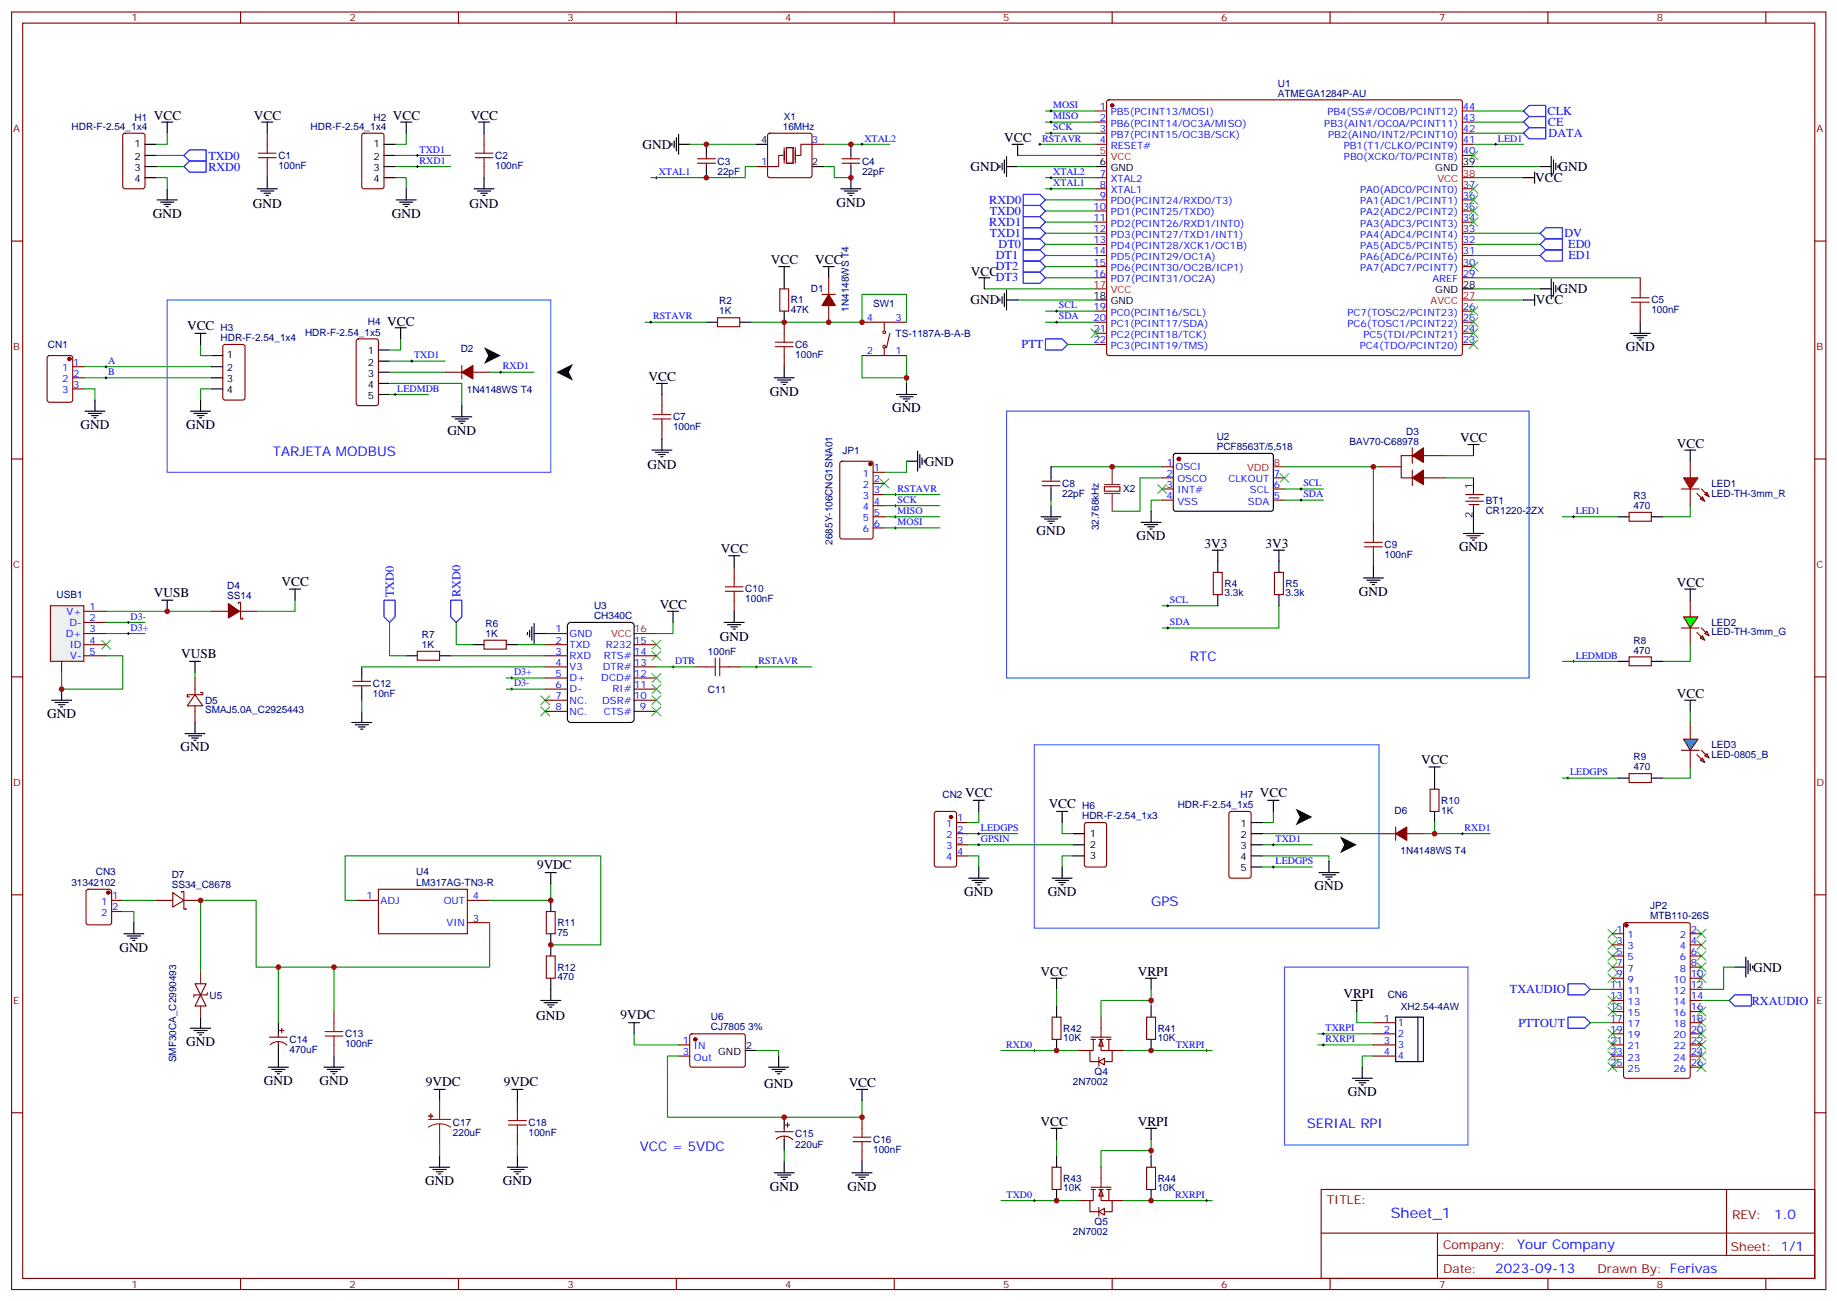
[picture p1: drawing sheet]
<svg xmlns="http://www.w3.org/2000/svg" width="583mm" height="413mm" viewBox="0 0 583 413" stroke-linecap="round" stroke-linejoin="round" font-family="sans-serif">
<defs><g id="words">
<text font-size="4.6" fill="#00f" x="441.3" y="386.4">Sheet_1</text>
<g font-size="4.2">
<text x="48.8" y="38">VCC</text>
<text x="80.6" y="38">VCC</text>
<text x="124.7" y="38">VCC</text>
<text x="149.4" y="38">VCC</text>
<text x="203.9" y="47.2">GND</text>
<text x="318.7" y="45.1">VCC</text>
<text x="307.9" y="54.3">GND</text>
<text x="487.2" y="57.8">VCC</text>
<text x="494.6" y="54.3">GND</text>
<text x="80.2" y="65.9">GND</text>
<text x="149" y="65.9">GND</text>
<text x="265.4" y="65.5">GND</text>
<text x="48.5" y="69.1">GND</text>
<text x="124.3" y="69.1">GND</text>
<text x="244.6" y="83.9">VCC</text>
<text x="258.7" y="83.9">VCC</text>
<text x="308.1" y="87.4">VCC</text>
<text x="494.6" y="93.1">GND</text>
<text x="307.9" y="96.6">GND</text>
<text x="487.4" y="96.6">VCC</text>
<text x="59.4" y="104.7">VCC</text>
<text x="122.9" y="103.3">VCC</text>
<text x="515.9" y="111.4">GND</text>
<text x="205.8" y="120.9">VCC</text>
<text x="244.3" y="125.5">GND</text>
<text x="283.1" y="130.8">GND</text>
<text x="25.5" y="136.1">GND</text>
<text x="59.1" y="136.1">GND</text>
<text x="142" y="137.9">GND</text>
<text x="463.3" y="140.3">VCC</text>
<text x="532.1" y="142.1">VCC</text>
<text x="205.5" y="148.8">GND</text>
<text x="293.5" y="147.7">GND</text>
<text x="328.9" y="169.6">GND</text>
<text x="360.7" y="171.4">GND</text>
<text x="382.2" y="173.8">3V3</text>
<text x="401.6" y="173.8">3V3</text>
<text x="228.7" y="175.6">VCC</text>
<text x="463" y="174.9">GND</text>
<text x="89.4" y="185.8">VCC</text>
<text x="48.8" y="189.4">VUSB</text>
<text x="431.2" y="189">GND</text>
<text x="532.1" y="186.2">VCC</text>
<text x="209.3" y="193.3">VCC</text>
<text x="228.4" y="203.5">GND</text>
<text x="57.5" y="208.7">VUSB</text>
<text x="532.1" y="221.5">VCC</text>
<text x="15" y="227.8">GND</text>
<text x="57.3" y="238.4">GND</text>
<text x="451" y="242.3">VCC</text>
<text x="306.3" y="252.9">VCC</text>
<text x="332.8" y="256.4">VCC</text>
<text x="399.8" y="252.9">VCC</text>
<text x="170.4" y="275.8">9VDC</text>
<text x="306" y="284.3">GND</text>
<text x="332.5" y="284.3">GND</text>
<text x="417.1" y="282.5">GND</text>
<text x="37.9" y="301.9">GND</text>
<text x="330.2" y="309.7">VCC</text>
<text x="361" y="309.7">VRPI</text>
<text x="556.3" y="308.3">GND</text>
<text x="426.3" y="316.7">VRPI</text>
<text x="170.2" y="323.5">GND</text>
<text x="196.9" y="323.4">9VDC</text>
<text x="59.1" y="331.9">GND</text>
<text x="83.7" y="344.2">GND</text>
<text x="101.4" y="344.2">GND</text>
<text x="135.1" y="344.6">9VDC</text>
<text x="159.8" y="344.6">9VDC</text>
<text x="242.5" y="345.3">GND</text>
<text x="269.3" y="344.9">VCC</text>
<text x="427.7" y="347.8">GND</text>
<text x="330.2" y="357.3">VCC</text>
<text x="361" y="357.3">VRPI</text>
<text x="134.9" y="376">GND</text>
<text x="159.6" y="376">GND</text>
<text x="244.3" y="377.8">GND</text>
<text x="269" y="377.8">GND</text>
</g>
<g font-size="4.2" fill="#00f">
<text x="86.6" y="144.6">TARJETA MODBUS</text>
<text x="377.6" y="209.8">RTC</text>
<text x="365.3" y="287.4">GPS</text>
<text x="414.7" y="358">SERIAL RPI</text>
<text x="203" y="365.1">VCC = 5VDC</text>
<text x="563" y="386.7">1.0</text>
<text x="481.4" y="396.2">Your Company</text>
<text x="474.5" y="404">2023-09-13</text>
</g>
<g font-size="3.9" fill="#00f">
<text x="491.1" y="36.4">CLK</text>
<text x="491.2" y="39.9">CE</text>
<text x="491.4" y="43.5">DATA</text>
<text x="66.1" y="50.7">TXD0</text>
<text x="66.1" y="54.2">RXD0</text>
<text x="313.9" y="64.6">RXD0</text>
<text x="313.9" y="71.6">RXD1</text>
<text x="314.1" y="68.2">TXD0</text>
<text x="314.1" y="75.3">TXD1</text>
<text x="496.4" y="75.3">DV</text>
<text x="316" y="82.2">DT1</text>
<text x="316.9" y="78.8">DT0</text>
<text x="497.6" y="78.8">ED0</text>
<text x="497.7" y="82.3">ED1</text>
<text x="316" y="85.7">DT2</text>
<text x="316" y="89.3">DT3</text>
<text x="324.2" y="110.6">PTT</text>
<text x="125" y="189.5" transform="rotate(-90 125 189.5)">TXD0</text>
<text x="146.1" y="189.5" transform="rotate(-90 146.1 189.5)">RXD0</text>
<text x="479.2" y="315.2">TXAUDIO</text>
<text x="555.9" y="318.7">RXAUDIO</text>
<text x="481.8" y="325.8">PTTOUT</text>
</g>
<g font-size="3.9" fill="#800">
<text x="421" y="382">TITLE:</text>
<text x="549.6" y="386.7">REV:</text>
<text x="457.9" y="396.2">Company:</text>
<text x="549.3" y="396.8">Sheet: 1/1</text>
<text x="457.9" y="403.9">Date:</text>
<text x="506.9" y="403.9">Drawn By: Ferivas</text>
</g>
<g font-size="3.2" fill="#800">
<text x="41.8" y="6.8">1</text>
<text x="110.9" y="6.8">2</text>
<text x="180.1" y="6.8">3</text>
<text x="249.2" y="6.8">4</text>
<text x="318.3" y="6.8">5</text>
<text x="387.5" y="6.8">6</text>
<text x="456.6" y="6.8">7</text>
<text x="525.8" y="6.8">8</text>
<text x="4.2" y="41.9">A</text>
<text x="576.4" y="41.9">A</text>
<text x="4.2" y="111.1">B</text>
<text x="576.4" y="111.1">B</text>
<text x="4.2" y="180.2">C</text>
<text x="576.4" y="180.2">C</text>
<text x="4.2" y="249.3">D</text>
<text x="576.4" y="249.3">D</text>
<text x="4.2" y="318.5">E</text>
<text x="576.4" y="318.5">E</text>
<text x="41.8" y="408.6">1</text>
<text x="110.9" y="408.6">2</text>
<text x="180.1" y="408.6">3</text>
<text x="249.2" y="408.6">4</text>
<text x="318.3" y="408.6">5</text>
<text x="387.5" y="408.6">6</text>
<text x="456.6" y="408.6">7</text>
<text x="525.8" y="408.6">8</text>
</g>
<g font-size="3.2" fill="#000080">
<text x="405.5" y="27.4">U1</text>
<text x="405.5" y="30.6">ATMEGA1284P-AU</text>
<text x="22.7" y="41.2">HDR-F-2.54_1x4</text>
<text x="42.7" y="38.3">H1</text>
<text x="98.6" y="41.2">HDR-F-2.54_1x4</text>
<text x="118.5" y="38.3">H2</text>
<text x="248.4" y="41.2">16MHz</text>
<text x="248.8" y="38">X1</text>
<text x="88.3" y="53.6">100nF</text>
<text x="88.3" y="50.4">C1</text>
<text x="157.1" y="53.6">100nF</text>
<text x="157.1" y="50.4">C2</text>
<text x="227.7" y="52.2">C3</text>
<text x="273.5" y="52.2">C4</text>
<text x="227.7" y="55.4">22pF</text>
<text x="273.5" y="55.4">22pF</text>
<text x="257.3" y="92.8">D1</text>
<text x="228.2" y="99.8">1K</text>
<text x="228.2" y="96.6">R2</text>
<text x="251" y="99.4">47K</text>
<text x="251" y="96.2">R1</text>
<text x="269.4" y="98.9" transform="rotate(-90 269.4 98.9)">1N4148WS T4</text>
<text x="277" y="97.3">SW1</text>
<text x="524" y="99.4">100nF</text>
<text x="524" y="96.2">C5</text>
<text x="70" y="105.1">H3</text>
<text x="96.8" y="106.5">HDR-F-2.54_1x5</text>
<text x="116.7" y="103.2">H4</text>
<text x="284.2" y="106.9">TS-1187A-B-A-B</text>
<text x="15.2" y="110.5">CN1</text>
<text x="70" y="108.2">HDR-F-2.54_1x4</text>
<text x="146.2" y="111.8">D2</text>
<text x="252.4" y="113.5">100nF</text>
<text x="252.4" y="110.3">C6</text>
<text x="148.1" y="124.6">1N4148WS T4</text>
<text x="213.6" y="136.5">100nF</text>
<text x="213.6" y="133.3">C7</text>
<text x="446.2" y="137.9">D3</text>
<text x="267.4" y="144">JP1</text>
<text x="386.1" y="142.8">PCF8563T/5,518</text>
<text x="386.1" y="139.6">U2</text>
<text x="428.2" y="141">BAV70-C68978</text>
<text x="337" y="154.5">C8</text>
<text x="543.1" y="154.4">LED1</text>
<text x="337" y="157.7">22pF</text>
<text x="356.4" y="156.2">X2</text>
<text x="471.5" y="159.8">BT1</text>
<text x="518.4" y="161.5">470</text>
<text x="518.4" y="158.3">R3</text>
<text x="543.1" y="157.6">LED-TH-3mm_R</text>
<text x="471.5" y="163">CR1220-2ZX</text>
<text x="264.1" y="172.8" transform="rotate(-90 264.1 172.8)">2685Y-106CNG1SNA01</text>
<text x="348.7" y="168.3" transform="rotate(-90 348.7 168.3)">32.768kHz</text>
<text x="439.4" y="173.8">C9</text>
<text x="439.3" y="177">100nF</text>
<text x="17.9" y="189.8">USB1</text>
<text x="72.1" y="190.1">SS14</text>
<text x="72.1" y="186.9">D4</text>
<text x="236.5" y="191.1">100nF</text>
<text x="236.5" y="188">C10</text>
<text x="388.5" y="189.3">3.3k</text>
<text x="388.5" y="186.3">R4</text>
<text x="408" y="189.3">3.3k</text>
<text x="408" y="186.3">R5</text>
<text x="188.5" y="196.3">CH340C</text>
<text x="188.5" y="193.4">U3</text>
<text x="133.9" y="202.5">R7</text>
<text x="154.1" y="202.1">1K</text>
<text x="154.1" y="199">R6</text>
<text x="543.1" y="201.6">LED-TH-3mm_G</text>
<text x="543.1" y="198.7">LED2</text>
<text x="133.9" y="205.6">1K</text>
<text x="224.7" y="207.7">100nF</text>
<text x="518.4" y="207.4">470</text>
<text x="518.4" y="204.2">R8</text>
<text x="118.3" y="221.2">10nF</text>
<text x="118.3" y="218">C12</text>
<text x="224.7" y="219.8">C11</text>
<text x="65.1" y="226.3">SMAJ5.0A_C2925443</text>
<text x="65.1" y="223.4">D5</text>
<text x="543.1" y="237.3">LED3</text>
<text x="518.4" y="244.4">470</text>
<text x="518.4" y="241.2">R9</text>
<text x="543.1" y="240.5">LED-0805_B</text>
<text x="299.1" y="253.3">CN2</text>
<text x="343.4" y="256.8">H6</text>
<text x="373.7" y="256.4">HDR-F-2.54_1x5</text>
<text x="393.7" y="253.2">H7</text>
<text x="457.3" y="255.1">R10</text>
<text x="343.4" y="259.9">HDR-F-2.54_1x3</text>
<text x="442.5" y="258.2">D6</text>
<text x="457.3" y="258.3">1K</text>
<text x="444.5" y="271">1N4148WS T4</text>
<text x="22.6" y="281">31342102</text>
<text x="30.4" y="277.8">CN3</text>
<text x="54.5" y="281.8">SS34_C8678</text>
<text x="54.5" y="278.6">D7</text>
<text x="132.1" y="281">LM317AG-TN3-R</text>
<text x="132.1" y="277.8">U4</text>
<text x="176.9" y="293.9">R11</text>
<text x="523.7" y="291.6">MTB110-26S</text>
<text x="523.7" y="288.4">JP2</text>
<text x="176.9" y="296.9">75</text>
<text x="176.9" y="311">470</text>
<text x="176.9" y="308">R12</text>
<text x="66.5" y="316.8">U5</text>
<text x="440.4" y="316.6">CN6</text>
<text x="225.6" y="323.8">U6</text>
<text x="444.5" y="320.4">XH2.54-4AW</text>
<text x="109.5" y="329.1">C13</text>
<text x="225.6" y="327">CJ7805 3%</text>
<text x="337.4" y="327.4">R42</text>
<text x="367.4" y="327.4">R41</text>
<text x="91.9" y="334.1">470uF</text>
<text x="91.9" y="330.9">C14</text>
<text x="109.5" y="332.2">100nF</text>
<text x="337.4" y="330.4">10K</text>
<text x="367.4" y="330.4">10K</text>
<text x="55.9" y="337.1" transform="rotate(-90 55.9 337.1)">SMF30CA_C2990493</text>
<text x="347.3" y="341.1">Q4</text>
<text x="340.5" y="344.2">2N7002</text>
<text x="143.7" y="357.3">C17</text>
<text x="167.7" y="357.3">C18</text>
<text x="143.7" y="360.5">220uF</text>
<text x="167.7" y="360.5">100nF</text>
<text x="252.4" y="364.1">220uF</text>
<text x="252.4" y="360.9">C15</text>
<text x="277.1" y="365.8">100nF</text>
<text x="277.1" y="362.6">C16</text>
<text x="337.4" y="378">10K</text>
<text x="337.4" y="375.1">R43</text>
<text x="367.4" y="378">10K</text>
<text x="367.4" y="375.1">R44</text>
<text x="347.3" y="388.7">Q5</text>
<text x="340.5" y="391.9">2N7002</text>
</g>
<g font-size="3.2" fill="#00f">
<text x="334.2" y="34.3">MOSI</text>
<text x="349" y="34.9">1</text>
<text x="464.2" y="34.9">44</text>
<text x="334.2" y="37.9">MISO</text>
<text x="334.2" y="41.4">SCK</text>
<text x="349" y="38.4">2</text>
<text x="349" y="41.9">3</text>
<text x="352.5" y="36.6">PB5(PCINT13/MOSI)</text>
<text x="352.5" y="40.1">PB6(PCINT14/OC3A/MISO)</text>
<text x="420.2" y="40.1">PB3(AIN1/OC0A/PCINT11)</text>
<text x="421.2" y="36.6">PB4(SS#/OC0B/PCINT12)</text>
<text x="464.2" y="41.9">42</text>
<text x="464.2" y="38.4">43</text>
<text x="257.7" y="45.4">3</text>
<text x="274.3" y="44.9">XTAL2</text>
<text x="330.7" y="44.9">RSTAVR</text>
<text x="349" y="45.4">4</text>
<text x="352.5" y="43.7">PB7(PCINT15/OC3B/SCK)</text>
<text x="352.5" y="47.2">RESET#</text>
<text x="421.5" y="43.7">PB2(AIN0/INT2/PCINT10)</text>
<text x="426.4" y="47.2">PB1(T1/CLKO/PCINT9)</text>
<text x="464.2" y="45.4">41</text>
<text x="475.3" y="44.9">LED1</text>
<text x="133.1" y="48.4">TXD1</text>
<text x="133.1" y="52">RXD1</text>
<text x="241.5" y="52.5">1</text>
<text x="426.5" y="50.7">PB0(XCK0/T0/PCINT8)</text>
<text x="464.2" y="49">40</text>
<text x="209" y="55.5">XTAL1</text>
<text x="334.2" y="59">XTAL1</text>
<text x="334.2" y="55.5">XTAL2</text>
<text x="349" y="56">7</text>
<text x="349" y="59.5">8</text>
<text x="352.5" y="57.8">XTAL2</text>
<text x="464.2" y="59.5">37</text>
<text x="349" y="63.1">9</text>
<text x="352.5" y="61.3">XTAL1</text>
<text x="352.5" y="64.8">PD0(PCINT24/RXD0/T3)</text>
<text x="431.7" y="64.8">PA1(ADC1/PCINT1)</text>
<text x="431.7" y="61.3">PA0(ADC0/PCINT0)</text>
<text x="464.2" y="63.1">36</text>
<text x="346.9" y="66.6">10</text>
<text x="346.9" y="70.1">11</text>
<text x="352.5" y="68.4">PD1(PCINT25/TXD0)</text>
<text x="352.5" y="71.9">PD2(PCINT26/RXD1/INT0)</text>
<text x="431.7" y="71.9">PA3(ADC3/PCINT3)</text>
<text x="431.7" y="68.4">PA2(ADC2/PCINT2)</text>
<text x="464.2" y="70.1">34</text>
<text x="464.2" y="66.6">35</text>
<text x="346.9" y="73.7">12</text>
<text x="346.9" y="77.2">13</text>
<text x="352.5" y="75.4">PD3(PCINT27/TXD1/INT1)</text>
<text x="431.7" y="75.4">PA4(ADC4/PCINT4)</text>
<text x="464.2" y="77.2">32</text>
<text x="464.2" y="73.7">33</text>
<text x="346.9" y="80.7">14</text>
<text x="352.5" y="79">PD4(PCINT28/XCK1/OC1B)</text>
<text x="352.5" y="82.5">PD5(PCINT29/OC1A)</text>
<text x="431.7" y="82.5">PA6(ADC6/PCINT6)</text>
<text x="431.7" y="79">PA5(ADC5/PCINT5)</text>
<text x="464.2" y="80.7">31</text>
<text x="346.9" y="84.2">15</text>
<text x="346.9" y="87.8">16</text>
<text x="352.5" y="86">PD6(PCINT30/OC2B/ICP1)</text>
<text x="352.5" y="89.5">PD7(PCINT31/OC2A)</text>
<text x="431.7" y="86">PA7(ADC7/PCINT7)</text>
<text x="454.5" y="89.5">AREF</text>
<text x="464.2" y="87.8">29</text>
<text x="464.2" y="84.2">30</text>
<text x="207.2" y="101.4">RSTAVR</text>
<text x="275.1" y="101.9">4</text>
<text x="284.1" y="101.9">3</text>
<text x="336" y="97.8">SCL</text>
<text x="336" y="101.4">SDA</text>
<text x="346.9" y="98.4">19</text>
<text x="346.9" y="101.9">20</text>
<text x="352.5" y="100.1">PC0(PCINT16/SCL)</text>
<text x="427.6" y="100.1">PC7(TOSC2/PCINT23)</text>
<text x="464.2" y="101.9">25</text>
<text x="464.2" y="98.4">26</text>
<text x="346.9" y="105.4">21</text>
<text x="352.5" y="103.6">PC1(PCINT17/SDA)</text>
<text x="352.5" y="107.2">PC2(PCINT18/TCK)</text>
<text x="427.6" y="103.6">PC6(TOSC1/PCINT22)</text>
<text x="432.7" y="107.2">PC5(TDI/PCINT21)</text>
<text x="464.2" y="105.4">24</text>
<text x="131.4" y="113.7">TXD1</text>
<text x="275.1" y="112.5">2</text>
<text x="284.1" y="112.5">1</text>
<text x="346.9" y="108.9">22</text>
<text x="352.5" y="110.7">PC3(PCINT19/TMS)</text>
<text x="431.5" y="110.7">PC4(TDO/PCINT20)</text>
<text x="464.2" y="108.9">23</text>
<text x="19.7" y="117.8">1</text>
<text x="23.2" y="116">1</text>
<text x="23.2" y="119.5">2</text>
<text x="34.4" y="115.5">A</text>
<text x="34.4" y="119">B</text>
<text x="159.6" y="117.2">RXD1</text>
<text x="19.7" y="121.3">2</text>
<text x="19.7" y="124.8">3</text>
<text x="23.2" y="123">3</text>
<text x="126.1" y="124.3">LEDMDB</text>
<text x="277.2" y="149.5">1</text>
<text x="370.3" y="147.7">1</text>
<text x="373" y="149.2">OSCI</text>
<text x="273.7" y="151.3">1</text>
<text x="273.7" y="154.8">2</text>
<text x="277.2" y="153">2</text>
<text x="370.1" y="151.3">2</text>
<text x="370.1" y="154.8">3</text>
<text x="373.6" y="153">OSCO</text>
<text x="389.8" y="153">CLKOUT</text>
<text x="404.2" y="154.8">6</text>
<text x="404.2" y="151.3">7</text>
<text x="413.6" y="154.3">SCL</text>
<text x="273.7" y="158.3">3</text>
<text x="273.7" y="161.9">4</text>
<text x="277.2" y="156.6">3</text>
<text x="277.2" y="160.1">4</text>
<text x="284.8" y="159.6">SCK</text>
<text x="284.8" y="156">RSTAVR</text>
<text x="370.1" y="158.3">4</text>
<text x="373.6" y="156.6">INT#</text>
<text x="373.6" y="160.1">VSS</text>
<text x="396" y="160.1">SDA</text>
<text x="396.6" y="156.6">SCL</text>
<text x="404.2" y="158.3">5</text>
<text x="413.6" y="157.8">SDA</text>
<text x="273.7" y="165.4">5</text>
<text x="277.2" y="163.6">5</text>
<text x="277.2" y="167.1">6</text>
<text x="284.8" y="166.6">MOSI</text>
<text x="284.8" y="163.1">MISO</text>
<text x="500" y="163.1">LED1</text>
<text x="273.7" y="168.9">6</text>
<text x="371.3" y="191.3">SCL</text>
<text x="21.1" y="195">V+</text>
<text x="28.4" y="193.6">1</text>
<text x="28.4" y="197.1">2</text>
<text x="41.4" y="196.6">D3-</text>
<text x="20.9" y="202.1">D+</text>
<text x="22" y="198.5">D-</text>
<text x="28.4" y="200.7">3</text>
<text x="41.4" y="200.1">D3+</text>
<text x="176.3" y="200.7">1</text>
<text x="180.8" y="202.1">GND</text>
<text x="371.3" y="198.4">SDA</text>
<text x="22.1" y="205.6">ID</text>
<text x="22.3" y="209.1">V-</text>
<text x="28.4" y="204.2">4</text>
<text x="28.4" y="207.7">5</text>
<text x="176.3" y="207.7">3</text>
<text x="176.3" y="204.2">2</text>
<text x="180.8" y="209.1">RXD</text>
<text x="180.8" y="205.6">TXD</text>
<text x="191.6" y="209.1">RTS#</text>
<text x="192.3" y="205.6">R232</text>
<text x="201.2" y="204.2">15</text>
<text x="201.2" y="207.7">14</text>
<text x="500" y="209">LEDMDB</text>
<text x="163.1" y="214.2">D3+</text>
<text x="176.3" y="214.8">5</text>
<text x="176.3" y="211.2">4</text>
<text x="180.8" y="212.7">V3</text>
<text x="191.3" y="212.7">DTR#</text>
<text x="201.2" y="211.2">13</text>
<text x="201.2" y="214.8">12</text>
<text x="214.3" y="210.7">DTR</text>
<text x="240.7" y="210.7">RSTAVR</text>
<text x="163.1" y="217.8">D3-</text>
<text x="176.3" y="221.8">7</text>
<text x="176.3" y="218.3">6</text>
<text x="180.8" y="219.7">D-</text>
<text x="180.8" y="216.2">D+</text>
<text x="190.8" y="216.2">DCD#</text>
<text x="194.4" y="219.7">RI#</text>
<text x="201.2" y="218.3">11</text>
<text x="201.2" y="221.8">10</text>
<text x="176.3" y="225.4">8</text>
<text x="180.8" y="226.8">NC.</text>
<text x="180.8" y="223.2">NC.</text>
<text x="191.1" y="223.2">DSR#</text>
<text x="191.6" y="226.8">CTS#</text>
<text x="203" y="225.4">9</text>
<text x="498.3" y="246">LEDGPS</text>
<text x="300.2" y="262.4">1</text>
<text x="303.7" y="260.6">1</text>
<text x="311.3" y="263.6">LEDGPS</text>
<text x="464.7" y="263.6">RXD1</text>
<text x="300.2" y="265.9">2</text>
<text x="300.2" y="269.5">3</text>
<text x="303.7" y="264.2">2</text>
<text x="303.7" y="267.7">3</text>
<text x="311.3" y="267.2">GPSIN</text>
<text x="404.8" y="267.2">TXD1</text>
<text x="300.2" y="273">4</text>
<text x="303.7" y="271.2">4</text>
<text x="404.8" y="274.2">LEDGPS</text>
<text x="32.1" y="287.1">1</text>
<text x="35.6" y="285.3">1</text>
<text x="116.3" y="285.3">1</text>
<text x="120.8" y="286.7">ADJ</text>
<text x="140.8" y="286.7">OUT</text>
<text x="150.1" y="285.3">4</text>
<text x="32.1" y="290.6">2</text>
<text x="35.6" y="288.9">2</text>
<text x="141.7" y="293.8">VIN</text>
<text x="150.1" y="292.4">3</text>
<text x="513" y="295.9">1</text>
<text x="513" y="299.4">3</text>
<text x="516.5" y="297.7">1</text>
<text x="533" y="297.7">2</text>
<text x="536.5" y="299.4">4</text>
<text x="536.5" y="295.9">2</text>
<text x="513" y="303">5</text>
<text x="516.5" y="301.2">3</text>
<text x="516.5" y="304.7">5</text>
<text x="533" y="304.7">6</text>
<text x="533" y="301.2">4</text>
<text x="536.5" y="303">6</text>
<text x="513" y="306.5">7</text>
<text x="513" y="310">9</text>
<text x="516.5" y="308.3">7</text>
<text x="516.5" y="311.8">9</text>
<text x="531" y="311.8">10</text>
<text x="533" y="308.3">8</text>
<text x="536.5" y="310">10</text>
<text x="536.5" y="306.5">8</text>
<text x="511" y="313.5">11</text>
<text x="511" y="317.1">13</text>
<text x="516.5" y="315.3">11</text>
<text x="531" y="315.3">12</text>
<text x="536.5" y="317.1">14</text>
<text x="536.5" y="313.5">12</text>
<text x="511" y="320.6">15</text>
<text x="516.5" y="318.8">13</text>
<text x="516.5" y="322.4">15</text>
<text x="531" y="322.4">16</text>
<text x="531" y="318.8">14</text>
<text x="536.5" y="320.6">16</text>
<text x="420.7" y="327.1">TXRPI</text>
<text x="439.1" y="324.1">1</text>
<text x="439.1" y="327.7">2</text>
<text x="443.6" y="325.5">1</text>
<text x="443.6" y="329.1">2</text>
<text x="511" y="324.1">17</text>
<text x="511" y="327.7">19</text>
<text x="516.5" y="325.9">17</text>
<text x="516.5" y="329.4">19</text>
<text x="531" y="329.4">20</text>
<text x="531" y="325.9">18</text>
<text x="536.5" y="327.7">20</text>
<text x="536.5" y="324.1">18</text>
<text x="216.7" y="331.2">1</text>
<text x="216.7" y="334.7">3</text>
<text x="220.2" y="333">IN</text>
<text x="319.3" y="332.4">RXD0</text>
<text x="373.1" y="332.4">TXRPI</text>
<text x="420.7" y="330.7">RXRPI</text>
<text x="439.1" y="331.2">3</text>
<text x="439.1" y="334.7">4</text>
<text x="443.6" y="332.6">3</text>
<text x="511" y="331.2">21</text>
<text x="511" y="334.7">23</text>
<text x="516.5" y="333">21</text>
<text x="531" y="333">22</text>
<text x="536.5" y="334.7">24</text>
<text x="536.5" y="331.2">22</text>
<text x="220.2" y="336.5">Out</text>
<text x="443.6" y="336.1">4</text>
<text x="511" y="338.2">25</text>
<text x="516.5" y="336.5">23</text>
<text x="516.5" y="340">25</text>
<text x="531" y="340">26</text>
<text x="531" y="336.5">24</text>
<text x="536.5" y="338.2">26</text>
<text x="319.4" y="380">TXD0</text>
<text x="372.9" y="380">RXRPI</text>
</g>
<g font-size="3.2">
<text x="42.7" y="46.5">1</text>
<text x="118.5" y="46.5">1</text>
<text x="241.5" y="45.4">4</text>
<text x="42.7" y="50.7">2</text>
<text x="118.5" y="50.7">2</text>
<text x="257.7" y="52.5">2</text>
<text x="349" y="52.5">6</text>
<text x="464.2" y="52.5">39</text>
<text x="42.7" y="54.3">3</text>
<text x="42.7" y="57.8">4</text>
<text x="118.5" y="54.3">3</text>
<text x="118.5" y="57.8">4</text>
<text x="352.5" y="54.3">GND</text>
<text x="455.5" y="54.3">GND</text>
<text x="346.9" y="94.8">18</text>
<text x="455.5" y="93.1">GND</text>
<text x="464.2" y="91.3">28</text>
<text x="352.5" y="96.6">GND</text>
<text x="72" y="113.5">1</text>
<text x="116.8" y="112.5">1</text>
<text x="72" y="117.8">2</text>
<text x="116.8" y="116">2</text>
<text x="116.8" y="119.5">3</text>
<text x="72" y="121.3">3</text>
<text x="72" y="124.8">4</text>
<text x="116.8" y="123">4</text>
<text x="116.8" y="126.6">5</text>
<text x="467.2" y="155.2" transform="rotate(-90 467.2 155.2)">1</text>
<text x="467.2" y="164.2" transform="rotate(-90 467.2 164.2)">2</text>
<text x="393.7" y="262.4">1</text>
<text x="345.9" y="265.6">1</text>
<text x="345.9" y="269.1">2</text>
<text x="393.7" y="265.9">2</text>
<text x="393.7" y="269.5">3</text>
<text x="345.9" y="272.6">3</text>
<text x="393.7" y="273">4</text>
<text x="393.7" y="276.5">5</text>
<text x="227.9" y="334.7">GND</text>
<text x="236.7" y="333">2</text>
</g>
<g font-size="3.2" fill="#f00">
<text x="349" y="49">5</text>
<text x="352.5" y="50.7">VCC</text>
<text x="456.1" y="57.8">VCC</text>
<text x="464.2" y="56">38</text>
<text x="346.9" y="91.3">17</text>
<text x="352.5" y="93.1">VCC</text>
<text x="464.2" y="94.8">27</text>
<text x="454" y="96.6">AVCC</text>
<text x="395.7" y="149.5">VDD</text>
<text x="404.2" y="147.7">8</text>
<text x="193.9" y="202.1">VCC</text>
<text x="201.2" y="200.7">16</text>
</g>
</g></defs>
<g fill="none" stroke="#870000" stroke-width=".35">
<path d="M3.7 3.8h575.7v405.4h-575.7zM7.2 7.3h568.7v398.3h-568.7zM76.3 3.8v3.5M145.5 3.8v3.5M214.6 3.8v3.5M283.8 3.8v3.5M352.9 3.8v3.5M422.1 3.8v3.5M491.2 3.8v3.5M560.4 3.8v3.5M347.6 35.2h3.6M347.6 38.7h3.6"/>
<path d="M351.4 31.9l.5-.2h111.4l.5 .2 .2 .5v80l-.7 .4h-111.7l-.4-.7v-79.7zM464 35.2h3.6M464 38.7h3.6M221.3 51.8h5.7M221.3 50.4h5.7M224.2 49.3v1.1M224.2 51.8v1M240 52.8h3.6M243.8 42.5l.5-.2h12.7l.5 .2 .2 .5v12.7l-.3 .5-.4 .2h-12.7l-.5-.3-.2-.4v-12.7zM257.7 45.8h3.5M267.2 51.8h5.6M267.2 50.4h5.6"/>
<path d="M270 49.3v1.1M270 51.8v1M347.6 42.3h3.6M347.6 45.8h3.6M347.6 56.4h3.6M347.6 59.9h3.6M464 42.3h3.6M464 45.8h3.6M464 59.9h3.6M464 49.3h3.6M3.7 76.5h3.5M347.6 63.4h3.6"/>
<path d="M347.6 67h3.6M347.6 70.5h3.6M347.6 74h3.6M347.6 77.5h3.6M464 63.4h3.6M464 67h3.6M464 70.5h3.6M464 74h3.6M464 77.5h3.6M575.9 76.5h3.5M247.4 91.7h2.9v7h-2.9zM260.8 93.4h4.3"/>
<path d="M263 88.1v5.3M263 96.9v5.3M347.6 81.1h3.6M347.6 84.6h3.6M347.6 88.1h3.6M347.6 98.7h3.6M464 81.1h3.6M464 84.6h3.6M464 88.1h3.6M464 98.7h3.6M227.7 100.8h7v2.8h-7zM248.8 102.2v3.6"/>
<path d="M248.8 112.8v3.5M273.5 102.2h14.2M273.5 112.8h14.2M280.6 102.2v2.5M280.6 110.3v2.5M282.4 105.8l-1.1 4.5M347.6 102.2h3.6M347.6 105.8h3.6M347.6 109.3h3.6M464 102.2h3.6M464 105.8h3.6M464 109.3h3.6"/>
<path d="M3.7 145.6h3.5M575.9 145.6h3.5M3.7 214.8h3.5M575.9 214.8h3.5M3.7 283.9h3.5M27.5 282.4l.5-.2h6.7l.5 .2 .2 .5v9.8l-.2 .5-.5 .2h-6.7l-.5-.2-.2-.5v-9.8zM35.4 285.7h3.5M35.4 289.2h3.5M49.5 285.7h5.3M54.8 283.2l3.5 2.5-3.5 2.1zM57.6 283.2v-.3h.7v2.8M58.3 285.7v2.8h.8v-.4"/>
<path d="M58.3 285.7h5.3M113 285.7h7.1M120.1 282.2h28.2v14.1h-28.2zM148.3 285.7h7.1M148.3 292.7h7.1M173.4 289.2h2.8v7.1h-2.8zM575.9 283.9h3.5M173.4 303.3h2.8v7.1h-2.8zM85.5 329.1h5.7M85.8 331.5a3.8 3.8 0 0 1 5.2 .1M88.3 328v1.1M88.3 330.5v1"/>
<path d="M88.7 327h1.4M89.4 326.2v1.5M106 321v3.5M106 331.5v3.6M215.3 331.5h3.6M215.3 335.1h3.6M219.1 328.2l.5-.2 16.5 .1 .4 .6-.1 9.5-.6 .4-16.5-.1-.4-.6v-9.2zM3.7 353.1h3.5M164.2 349.2v3.5M164.2 359.8v3.5M246 359.1h5.7M248.8 358v1.1"/>
<path d="M249.2 356.9h1.4M249.9 356.2v1.4M273.5 354.5v3.5M575.9 353.1h3.5M246.3 361.4a3.8 3.8 0 0 1 5.3 .2M248.8 360.5v1M273.5 365.1v3.5M419.2 377.4h156.7v28.2h-156.7zM547.9 377.4v20.9M419.3 391.2h156.4M456.2 398.3h119.5M456.2 391.2v14.2"/>
<path d="M76.3 405.6v3.6M145.5 405.6v3.6M214.6 405.6v3.6M283.8 405.6v3.6M352.9 405.6v3.6M422.1 405.6v3.6M491.2 405.6v3.6M560.4 405.6v3.6"/>
<circle cx="280.6" cy="105.4" r=".44"/>
<circle cx="280.6" cy="110" r=".44"/>
</g>
<g fill="#870000" stroke="#870000" stroke-width=".35">
<path d="M263 93.4l2.1 3.5h-4.3z"/>
<circle cx="352.9" cy="33.4" r=".53"/>
<circle cx="34.4" cy="283.2" r=".53"/>
<circle cx="220.6" cy="329.8" r=".53"/>
</g>
<path d="M347.6 49.3h3.6M464 56.4h3.6M347.6 91.7h3.6M464 95.2h3.6" fill="none" stroke="#f00" stroke-width=".35"/>
<g fill="none" stroke="#000" stroke-width=".35">
<path d="M213.2 45.4v.7M213.9 44.7v2.1M214.6 43.7v4.2M215.3 45.8h3.6M215.3 42.6v6.4M224.2 45.8v3.5M224.2 52.8v3.6M240 45.8h3.6M257.7 52.8h3.5M266.8 59.9h6.4M270 45.8v3.5M270 52.8v7.1"/>
<path d="M317.3 52.5v.7M318 51.8v2.1M318.7 50.7v4.3M319.4 52.8h3.5M319.4 49.7v6.3M321.2 45.8h3.5M322.9 45.8v3.5M347.6 52.8h3.6M464 52.8h3.6M483.4 56.4h3.6M487 54.6v3.5M488.7 52.8h3.6"/>
<path d="M492.3 49.7v6.3M493 50.7v4.3M493.7 51.8v2.1M494.4 52.5v.7M267.9 60.6h4.2M269 61.3h2.1M269.7 62h.7M247.1 84.6h3.5M248.8 84.6v7.1M248.8 98.7v3.5M261.2 84.6h3.5M263 84.6v3.5"/>
<path d="M310.6 88.1h3.5M312.3 88.1v3.6M317.3 94.8v.7M318 94.1v2.1M318.7 93.1v4.2M319.4 95.2h3.5M319.4 92v6.4M347.6 95.2h3.6M464 91.7h3.6M488.7 91.7h3.6M492.3 88.5v6.3M493 89.5v4.3"/>
<path d="M493.7 90.6v2.1M494.4 91.3v.7M224.2 102.2h3.5M234.7 102.2h3.6M245.7 119.9h6.3M248.8 116.3v3.6M246.7 120.6h4.3M247.8 121.3h2.1M248.5 122h.7M284.5 125.2h6.3M285.5 125.9h4.3M286.6 126.6h2.1"/>
<path d="M287.3 127.3h.7M287.7 121.6v3.6M51.3 190.4h3.5M53.1 190.4v3.6M173 276.9h3.5M174.8 276.9v3.5M39.3 296.3h6.3M40.4 297h4.2M41.4 297.7h2.1M42.1 298.4h.7M42.5 292.7v3.6M174.8 285.7v3.5"/>
<path d="M174.8 296.3v7M171.6 317.4h6.3M172.6 318.1h4.3M173.7 318.8h2.1M174.4 319.5h.7M174.8 310.4v7M85.2 338.6h6.3M86.2 339.3h4.3M88.3 324.5v3.5M88.3 331.5v7.1M102.8 338.6h6.3M103.9 339.3h4.2"/>
<path d="M106 335.1v3.5M199.5 324.5h3.5M201.2 324.5v3.5M236.5 333.3h3.5M243.9 338.6h6.4M245 339.3h4.2M247.1 335.1v3.5M87.3 340h2.1M88 340.7h.7M104.9 340h2.1M105.6 340.7h.7M137.7 345.7h3.6"/>
<path d="M139.5 345.7v3.5M162.4 345.7h3.5M164.2 345.7v3.5M246 340h2.1M246.7 340.7h.7M248.8 354.5v3.5M271.8 345.7h3.5M273.5 345.7v3.5M136.3 370.3h6.4M137.4 371.1h4.2M138.4 371.8h2.1M139.1 372.5h.7"/>
<path d="M139.5 366.8v3.5M161 370.3h6.4M162.1 371.1h4.2M163.1 371.8h2.1M163.8 372.5h.7M164.2 366.8v3.5M245.7 372.1h6.3M246.7 372.8h4.3M247.8 373.5h2.1M248.5 374.2h.7M248.8 361.5v3.6M248.8 368.6v3.5"/>
<path d="M270.4 372.1h6.3M271.4 372.8h4.3M272.5 373.5h2.1M273.2 374.2h.7M273.5 368.6v3.5"/>
</g>
<g fill="none" stroke="#008700" stroke-width=".35">
<path d="M331.8 35.2h15.8M467.6 38.7h15.8M467.6 35.2h15.8M218.9 45.8h21.1M240 52.8h-3.5v3.6h-30M261.2 52.8h3.5v3.6h5.3M261.2 45.8h21.2M322.9 52.8h24.7M322.9 49.3h24.7M330 45.8h17.6M331.8 56.4h15.8M331.8 59.9h15.8"/>
<path d="M467.6 56.4h15.8M467.6 52.8h21.1M331.8 77.5h15.8M467.6 77.5h21.1M312.3 91.7h35.3M322.9 95.2h24.7M331.8 81.1h15.8M331.8 84.6h15.8M331.8 88.1h15.8M467.6 91.7h21.1M467.6 81.1h21.1M204.8 102.2h19.4"/>
<path d="M238.3 102.2h35.2v-8.8h14.2v8.8M273.5 112.8v7.1h14.2M287.7 112.8v8.8M338.8 109.3h8.8M38.9 289.2h3.6v3.5M38.9 285.7h10.6M113 285.7h-3.5v-14.1h81.1v28.2h-15.8M155.4 292.7v14.1h-74.1v-21.1h-17.7v22.9M174.8 280.4v5.3h-19.4M88.3 306.8v17.7M106 306.8v14.2M201.2 328v3.5h14.1"/>
<path d="M215.3 335.1h-3.5v19.4h61.7v-5.3M240 333.3h7.1v1.8M139.5 363.3v3.5M164.2 363.3v3.5M248.8 365.1v3.5"/>
</g>
<path d="M207.9 56.4h.7M208.3 56v.7M273.2 45.8h.7M273.5 45.4v.7M329.6 45.8h.7M330 45.4v.7M333.2 56.4h.7M333.2 59.9h.7M333.5 56v.7M333.5 59.5v.8M206.2 102.2h.7M206.5 101.9v.7" fill="none" stroke="#000" stroke-width=".32"/>
<path d="M248.5 49.3h-1.4v3.5h-3.5M248.8 46.8v5M249.6 46.8h2.1v5h-2.1zM252.4 46.8v5M257.7 45.8h-3.6v3.5h-1.4" fill="none" stroke="#870012" stroke-width=".35"/>
<g fill="none" stroke="#a10000" stroke-width=".35">
<path d="M246 110h5.7M246 108.6h5.7M248.8 105.8v2.8M248.8 110v2.8M103.2 328.7h5.6M103.2 327.3h5.6M106 324.5v2.8M106 328.7v2.8M161.4 356.9h5.6M161.4 355.5h5.6M164.2 352.7v2.8M164.2 356.9v2.9"/>
<path d="M273.5 358v2.8M270.7 362.2h5.7M270.7 360.8h5.7M273.5 362.2v2.9"/>
</g>
<path d="M483.4 38.7l1.8-1.7h5.3v3.5h-5.3zM483.4 35.2l1.8-1.8h5.3v3.6h-5.3zM324.7 75.8h5.3l1.8 1.7-1.8 1.8h-5.3zM324.7 79.3h5.3l1.8 1.8-1.8 1.7h-5.3zM488.7 77.5l1.8-1.7h5.3v3.5h-5.3zM324.7 82.8h5.3l1.8 1.8-1.8 1.8h-5.3zM324.7 86.4h5.3l1.8 1.7-1.8 1.8h-5.3zM488.7 81.1l1.8-1.8h5.3v3.5h-5.3zM331.8 107.5h5.2l1.8 1.8-1.8 1.8h-5.2z" fill="none" stroke="#00f" stroke-width=".35"/>
<path d="M136 355.2h7M139.5 356.6l1.8 .2 1.7 .8M139.5 356.6l-1.9 .2-1.6 .8M139.5 349.2v6M139.5 356.6v6.7" fill="none" stroke="#8c2424" stroke-width=".35"/>
<g fill="#8c2424" stroke="#8c2424" stroke-width=".35">
<path d="M136 354.1l1.4 .1z"/>
<path d="M136.7 353.4v1.4z"/>
</g>
<path d="M16 192.2h10.6v17.6h-10.6z" fill="#f0f0f0" stroke="#870000" stroke-width=".35"/>
<g fill="none" stroke="#870000" stroke-width=".35">
<path d="M15.2 113l.5-.2h6.7l.6 .4 .1 13.7-.5 .7h-6.9l-.7-.4v-13.7zM23.1 116.3h3.5M23.1 119.9h3.5M113.3 107.7l.4-.2h5.7l.6 .5 .1 20-.5 .6-5.9 .1-.6-.5-.1-20zM141.3 118.1h5.2M146.5 116v4.2M150.1 118.1h5.3M23.1 123.4h3.5M233 179.8v3.6M26.6 194h7.1M26.6 197.5h7.1M67.2 194h5.3"/>
<path d="M75.6 191.5v-.4h.7v5.3h.7v-.3M76 194h5.3M233 190.4v3.6M19.5 209.8v3.6M26.6 201h7.1M26.6 204.5h7.1M26.6 208.1h7.1M112 217.6h5.6M112 216.2h5.6M114.8 215.1v1.1M114.8 217.6v1.1M132.4 206.7h7.1v2.8h-7.1z"/>
<path d="M153.6 203.1h7.1v2.9h-7.1zM173 201h7.1M173 204.5h7.1M173 208.1h7.1M173 211.6h7.1M173 215.1h7.1M173 218.7h7.1M201.2 204.5h7.1M201.2 208.1h7.1M201.2 211.6h7.1M201.2 215.1h7.1M201.2 218.7h7.1"/>
<path d="M220.6 211.6h3.6M231.2 211.6h3.5M173 222.2h7.1M173 225.7h7.1M201.2 222.2h7.1M201.2 225.7h7.1"/>
</g>
<g fill="none" stroke="#3c3" stroke-width=".35">
<path d="M32.2 203.1l2.9 2.9M35.1 203.1l-2.9 2.9M206.9 206.7l2.8 2.8M206.9 217.2l2.8 2.9M206.9 213.7l2.8 2.8M206.9 203.1l2.8 2.9M209.7 206.7l-2.8 2.8M209.7 217.2l-2.8 2.9M209.7 213.7l-2.8 2.8M209.7 203.1l-2.8 2.9M171.6 224.3l2.8 2.8M171.6 220.8l2.8 2.8"/>
<path d="M174.4 224.3l-2.8 2.8M174.4 220.8l-2.8 2.8M206.9 224.3l2.8 2.8M206.9 220.8l2.8 2.8M209.7 224.3l-2.8 2.8M209.7 220.8l-2.8 2.8"/>
</g>
<g fill="none" stroke="#008700" stroke-width=".35">
<path d="M331.8 67h15.8M331.8 63.4h15.8M331.8 70.5h15.8M331.8 74h15.8M26.6 116.3h40.6M26.6 119.9h40.6M123.6 114.6h17.7M123.6 118.1h17.7M127.1 107.5v3.6h-3.5M155.4 118.1h14.1M26.6 123.4h3.5v3.5M67.2 123.4h-3.6v3.5"/>
<path d="M123.6 121.6h22.9v7.1M123.6 125.2h12.4M33.7 197.5h12.3M33.7 194h33.5M93.6 190.4v3.6h-12.3M123.6 197.5v10.6h5.3M144.8 197.5v7h5.3M213.6 197.5v3.5h-5.3M33.7 208.1h5.2v10.6h-19.4v-5.3M33.7 201h12.3M61.9 213.4v1.7M114.8 211.6h58.2"/>
<path d="M143 208.1h30M160.7 215.1h12.3M160.7 218.7h12.3M164.2 204.5h8.8M208.3 211.6h12.3M234.7 211.6h23M114.8 222.2v3.5"/>
</g>
<g fill="none" stroke="#000" stroke-width=".32">
<path d="M33.3 116.3h.7M33.3 119.9h.7M33.7 116v.7M33.7 119.5v.7M130.3 114.6h.7M130.7 114.2v.7M158.5 118.1h.7M158.9 117.8v.7M125 125.2h.7M125.4 124.8v.7M40.4 197.5h.7M40.7 197.1v.7"/>
<path d="M40.4 201h.7M40.7 200.7v.7M162.1 218.7h.7M162.1 215.1h.7M162.4 214.8v.7M162.4 218.3v.7M213.2 211.6h.7M213.6 211.2v.7M239.7 211.6h.7M240 211.2v.7"/>
</g>
<g fill="none" stroke="#000" stroke-width=".35">
<path d="M120.1 111.1h3.5M120.1 114.6h3.5M120.1 118.1h3.5M125.4 104h3.5M127.1 104v3.5M27 130.5h6.3M28 131.2h4.2M29.1 131.9h2.1M29.8 132.6h.7M30.1 126.9v3.6M60.5 130.5h6.3M61.5 131.2h4.3"/>
<path d="M62.6 131.9h2.1M63.3 132.6h.7M63.6 126.9v3.6M120.1 121.6h3.5M120.1 125.2h3.5M143.4 132.2h6.3M144.4 132.9h4.3M145.5 133.6h2.1M146.2 134.3h.7M146.5 128.7v3.5M231.2 176.3h3.5M233 176.3v3.5"/>
<path d="M91.9 186.9h3.5M93.6 186.9v3.5M168.1 200v2.1M168.8 198.9v4.2M169.5 197.8v6.4M180.3 197.9l.8-.4h19.1l.8 .4 .2 .6v29.7l-.5 .8-.5 .2h-19.1l-.8-.4-.2-.6v-29.7zM211.8 194h3.5M213.6 194v3.5M229.8 197.5h6.3M230.9 198.2h4.2M231.9 198.9h2.1M232.6 199.6h.7"/>
<path d="M233 194v3.5M19.5 218.7v3.5M60.1 209.8h3.5M61.9 209.8v3.6M114.8 211.6v3.5M114.8 218.7v3.5M128.9 208.1h3.5M139.5 208.1h3.5M150.1 204.5h3.5M160.7 204.5h3.5M167.4 200.7v.7M169.5 201h3.5"/>
<path d="M16.4 222.2h6.3M17.4 222.9h4.3M18.5 223.6h2.1M19.2 224.3h.7M58.7 232.8h6.4M59.8 233.5h4.2M60.8 234.2h2.1M61.5 234.9h.7M61.9 229.2v3.6M111.6 229.2h6.4M112.7 229.9h4.2M113.7 230.6h2.2"/>
<path d="M114.4 231.4h.7M114.8 225.7v3.5M60.5 326.2h6.3M61.5 327h4.3M62.6 327.7h2.1M63.3 328.4h.7M63.6 322.7v3.5"/>
</g>
<g fill="#870000" stroke="#870000" stroke-width=".35">
<path d="M72.5 191.5l3.5 2.5-3.5 2.1z"/>
<path d="M146.5 118.1l3.6-2.1v4.2z"/>
<circle cx="22" cy="113.9" r=".53"/>
</g>
<path d="M230.2 187.6h5.6M230.2 186.2h5.6M233 183.4v2.8M233 187.6v2.8M224.2 211.6h2.8M227 208.8v5.6M228.4 208.8v5.6M228.4 211.6h2.8" fill="none" stroke="#a10000" stroke-width=".35"/>
<path d="M324.7 65.2h5.3l1.8 1.8-1.8 1.7h-5.3zM324.7 61.7h5.3l1.8 1.7-1.8 1.8h-5.3zM324.7 68.7h5.3l1.8 1.8-1.8 1.7h-5.3zM324.7 72.2h5.3l1.8 1.8-1.8 1.8h-5.3zM121.8 190.4h3.6v5.3l-1.8 1.8-1.8-1.8zM143 190.4h3.5v5.3l-1.7 1.8-1.8-1.8z" fill="none" stroke="#00f" stroke-width=".35"/>
<path d="M201.2 201h7.1" fill="none" stroke="#f00" stroke-width=".35"/>
<path d="M534.2 195.7h4.6l-2.4 3.5z" fill="#0f0" stroke="#870000" stroke-width=".35"/>
<path d="M533.5 199.2h5.7z" fill="#f00" stroke="#870000" stroke-width=".35"/>
<g fill="#870000" stroke="#870000" stroke-width=".35">
<path d="M539.9 199.2l1.4 1.5z"/>
<path d="M538.5 200.7l1.4 1.4z"/>
</g>
<g fill="#0f0" stroke="#870000" stroke-width=".35">
<path d="M540.9 201l.8-.7 .7 1.4z"/>
<path d="M540.2 201.7l.7 1.4-1.4-.7z"/>
</g>
<path d="M39.2 42.5l.5-.2h5.6l.6 .4 .1 16.5-.5 .6-5.8 .1-.7-.5-.1-16.4zM115 42.5l.5-.2h5.6l.7 .4v16.5l-.4 .6-5.9 .1-.7-.5v-16.4zM536.4 190.4v5.3M536.4 199.2v5.3" fill="none" stroke="#870000" stroke-width=".35"/>
<g fill="none" stroke="#008700" stroke-width=".35">
<path d="M331.8 38.7h15.8M49.5 56.4h3.6v3.5M49.5 49.3h8.8M49.5 52.8h8.8M53.1 42.3v3.5h-3.6M125.4 56.4h3.5v3.5M125.4 49.3h17.6M125.4 52.8h17.6M128.9 42.3v3.5h-3.5M331.8 42.3h15.8M467.6 42.3h15.8M467.6 45.8h15.8"/>
<path d="M331.8 98.7h15.8M331.8 102.2h15.8M536.4 204.5v5.3h-8.9"/>
</g>
<g fill="none" stroke="#000" stroke-width=".32">
<path d="M333.2 38.7h.7M333.2 35.2h.7M333.5 34.9v.7M333.5 38.4v.7M132.1 49.3h.7M132.1 52.8h.7M132.4 49v.7M132.4 52.5v.7M333.2 42.3h.7M333.5 41.9v.7M474.3 45.8h.7M474.6 45.4v.7"/>
<path d="M334.9 98.7h.7M335.3 98.4v.7M334.9 102.2h.7M335.3 101.9v.7M499 209.8h.7M499.3 209.5v.7"/>
</g>
<g fill="none" stroke="#000" stroke-width=".35">
<path d="M51.3 38.7h3.5M53.1 38.7v3.6M127.1 38.7h3.6M128.9 38.7v3.6M46 45.8h3.5M46 49.3h3.5M46 52.8h3.5M46 56.4h3.5M53.1 59.9v3.5M121.8 45.8h3.6M121.8 49.3h3.6M121.8 52.8h3.6"/>
<path d="M121.8 56.4h3.6M128.9 59.9v3.5M49.9 63.4h6.3M50.9 64.1h4.3M52 64.8h2.1M52.7 65.5h.7M125.7 63.4h6.4M126.8 64.1h4.2M127.8 64.8h2.2M128.6 65.5h.7M534.6 186.9h3.5M536.4 186.9v3.5"/>
</g>
<path d="M60.1 47.6h5.3v3.5h-5.3l-1.8-1.8zM60.1 51.1h5.3v3.5h-5.3l-1.8-1.8zM483.4 42.3l1.8-1.8h5.3v3.5h-5.3z" fill="none" stroke="#00f" stroke-width=".35"/>
<path d="M346.2 104.4l2.8 2.8M349 104.4l-2.8 2.8" fill="none" stroke="#3c3" stroke-width=".35"/>
<g fill="#f00" stroke="#870000" stroke-width=".35">
<path d="M534.2 151.6h4.6l-2.4 3.6z"/>
<path d="M533.5 155.2h5.7z"/>
</g>
<g fill="#870000" stroke="#870000" stroke-width=".35">
<path d="M539.9 155.2l1.4 1.4z"/>
<path d="M538.5 156.6l1.4 1.4z"/>
</g>
<g fill="#f00" stroke="#870000" stroke-width=".35">
<path d="M540.9 156.9l.8-.7 .7 1.4z"/>
<path d="M539.5 158.3l.7-.7 .7 1.4z"/>
</g>
<path d="M536.4 146.3v5.3M536.4 155.2v5.2M517 162.6h7v2.8h-7z" fill="none" stroke="#870000" stroke-width=".35"/>
<path d="M534.6 142.8h3.5M536.4 142.8v3.5M513.4 164h3.6M524 164h3.5" fill="none" stroke="#000" stroke-width=".35"/>
<path d="M495.8 164h17.6M536.4 160.4v3.6h-8.9" fill="none" stroke="#008700" stroke-width=".35"/>
<path d="M499 164h.7M499.3 163.6v.7" fill="none" stroke="#000" stroke-width=".32"/>
<path d="M534.2 234.5h4.6l-2.4 3.6z" fill="#09f" stroke="#870000" stroke-width=".35"/>
<path d="M533.5 238.1h5.7z" fill="#f00" stroke="#870000" stroke-width=".35"/>
<g fill="#870000" stroke="#870000" stroke-width=".35">
<path d="M539.9 238.1l1.4 1.4z"/>
<path d="M538.5 239.5l1.4 1.4z"/>
</g>
<g fill="#09f" stroke="#870000" stroke-width=".35">
<path d="M540.9 239.8l.8-.7 .7 1.4z"/>
<path d="M540.2 240.5l.7 1.4-1.4-.7z"/>
</g>
<g fill="none" stroke="#870000" stroke-width=".35">
<path d="M84.8 42.3v3.5M84.8 52.8v3.6M153.6 42.3v3.5M153.6 52.8v3.6M520.5 88.1v3.6M520.5 98.7v3.5M70.9 109.5l.5-.2h5.6l.7 .4 .1 16.5-.5 .7h-5.9l-.6-.4-.1-16.5zM210 125.2v3.5M210 135.7v3.6M266.7 146.5l.5-.2h9.2l.6 .5 .1 23.5-.5 .7h-9.4l-.7-.4v-23.6zM277.1 149.9h3.5M277.1 153.4h3.5"/>
<path d="M277.1 156.9h3.5M330.7 154.1h5.6M330.7 152.7h5.6M333.5 151.6v1.1M333.5 154.1v1.1M350.4 154.4h5v1.5h-5zM368.8 151.6h3.5M368.8 155.2h3.5M368.8 158.7h3.5M368.8 148.1h3.5M404.1 151.6h3.5M404.1 155.2h3.5"/>
<path d="M404.1 158.7h3.5M437.6 148.1h7M448.2 144.6h-3.6v7h3.6M448.2 142.1v4.9M448.2 149.2v4.9M451.7 151.6h7.1M451.7 144.6h7.1M465.1 156.9h5.6M465.1 159h5.6M466.2 158h3.1M277.1 160.4h3.5M277.1 164h3.5"/>
<path d="M277.1 167.5h3.5M435.8 165.7v3.6M435.8 176.3v3.5M466.2 160.1h3.1M385 181.6h2.8v7.1h-2.8zM404.4 181.6h2.8v7.1h-2.8zM61.9 215.1v5.3M63.6 219.7h.7v.7h-4.9v.7h.7M517 208.4h7v2.8h-7zM61.9 220.4l2.4 3.5h-4.9zM61.9 223.9v5.3M536.4 229.2v5.3"/>
<path d="M536.4 238.1v5.2M296.7 257.7l.5-.2h5.6l.7 .4v16.5l-.4 .6-5.9 .1-.7-.5v-16.4zM390.2 257.7l.5-.2h5.6l.7 .4v20l-.4 .7h-5.9l-.7-.4v-20zM453.8 250.4h2.8v7.1h-2.8zM517 245.5h7v2.8h-7zM303.5 261h3.6M303.5 264.5h3.6M303.5 268h3.6M303.5 271.6h3.6M344.3 261.2l.5-.2h5.6l.7 .4 .1 13-.5 .6-5.9 .1-.6-.5-.1-12.9zM437.6 264.5h5.3M442.9 262.4v4.2"/>
<path d="M446.4 264.5h5.3M511.7 296.3h3.5M511.7 299.8h3.5M515.4 292.9l.5-.2h19.8l.6 .5 .1 48.2-.5 .7h-20l-.6-.4-.1-48.3zM536.4 296.3h3.5M536.4 299.8h3.5M61.9 312.1h3.5l-1.8 3.6zM63.6 315.7l1.8 3.5h-3.5zM65.8 315v.7h-4.3v.7M511.7 303.3h3.5M511.7 306.8h3.5M511.7 310.4h3.5"/>
<path d="M511.7 313.9h3.5M511.7 317.4h3.5M536.4 303.3h3.5M536.4 306.8h3.5M536.4 310.4h3.5M536.4 313.9h3.5M536.4 317.4h3.5M333.9 322.7h2.8v7.1h-2.8zM363.9 322.7h2.8v7.1h-2.8zM435.8 324.5h7.1M435.8 328h7.1M435.8 331.5h7.1"/>
<path d="M435.8 335.1h7.1M511.7 321h3.5M511.7 324.5h3.5M511.7 328h3.5M511.7 331.5h3.5M511.7 335.1h3.5M511.7 338.6h3.5M536.4 321h3.5M536.4 324.5h3.5M536.4 328h3.5M536.4 331.5h3.5M536.4 335.1h3.5"/>
<path d="M536.4 338.6h3.5"/>
</g>
<g fill="none" stroke="#000" stroke-width=".35">
<path d="M83 38.7h3.6M84.8 38.7v3.6M151.8 38.7h3.6M153.6 38.7v3.6M81.6 59.9h6.4M84.8 56.4v3.5M150.4 59.9h6.4M153.6 56.4v3.5M82.7 60.6h4.2M83.7 61.3h2.2M84.5 62h.7M151.5 60.6h4.2"/>
<path d="M152.5 61.3h2.2M153.2 62h.8M483.4 95.2h3.6M487 93.4v3.5M61.9 105.8h3.5M63.6 105.8v3.5M67.2 112.8h3.5M67.2 116.3h3.5M67.2 119.9h3.5M517.3 105.8h6.4M518.4 106.5h4.2M519.4 107.2h2.1"/>
<path d="M520.1 107.9h.7M520.5 102.2v3.6M67.2 123.4h3.5M208.3 121.6h3.5M210 121.6v3.6M210 139.3v3.5M206.9 142.8h6.3M207.9 143.5h4.3M209 144.2h2.1M209.7 144.9h.7M287.7 146.3h3.5M291.2 143.2v6.3"/>
<path d="M291.9 144.2v4.2M292.6 145.3v2.1M293.3 146v.7M333.5 148.1v3.5M333.5 155.2v3.5M372.6 144.1l.4-.2h30.6l.5 .7-.1 17.2-.6 .4-30.6-.1-.5-.6v-16.9zM465.8 141h3.5M467.6 141v3.6M467.6 151.6v5.3M330.3 164h6.4M331.4 164.7h4.2M332.5 165.4h2.1"/>
<path d="M333.2 166.1h.7M333.5 160.4v3.6M362.1 165.7h6.3M363.1 166.4h4.3M364.2 167.1h2.1M364.9 167.9h.7M365.3 162.2v3.5M384.7 174.6h3.5M386.4 174.6v7M404.1 174.6h3.5M405.8 174.6v7M435.8 179.8v3.6"/>
<path d="M464.4 169.3h6.3M465.5 170h4.2M466.5 170.7h2.1M467.2 171.4h.7M467.6 160.4v8.9M386.4 188.7v3.5M405.8 188.7v3.5M432.6 183.4h6.4M433.7 184.1h4.2M434.8 184.8h2.1M435.5 185.5h.7M513.4 209.8h3.6"/>
<path d="M524 209.8h3.5M534.6 222.2h3.5M536.4 222.2v3.5M308.8 253.9h3.5M310.6 253.9v3.6M335.3 257.5h3.5M337 257.5v3.5M402.3 253.9h3.5M404.1 253.9v3.6M453.5 243.3h3.5M455.2 243.3v7.1M455.2 257.5v3.5"/>
<path d="M513.4 246.9h3.6M524 246.9h3.5M307.4 278.6h6.4M308.5 279.3h4.2M310.6 275.1v3.5M333.9 278.6h6.3M334.9 279.3h4.3M337 275.1v3.5M340.6 271.6h3.5M340.6 264.5h3.5M340.6 268h3.5M397 271.6h3.5"/>
<path d="M397 264.5h3.5M397 268h3.5M397 261h3.5M397 275.1h3.5M418.5 276.9h6.4M419.6 277.6h4.2M420.7 278.3h2.1M421.4 279h.7M421.7 273.3v3.6M309.5 280h2.1M310.2 280.7h.7M336 280h2.1"/>
<path d="M336.7 280.7h.7M333.5 310.4h3.5M335.3 310.4v3.5M335.3 319.2v3.5M363.5 310.4h3.5M365.3 310.4v3.5M365.3 319.2v3.5M428.8 317.4h3.5M430.5 317.4v3.6M550.5 306.8h3.5M554 303.7v6.3M554.7 304.7v4.3"/>
<path d="M555.4 305.8v2.1M556.1 306.5v.7M335.3 329.8v3.5M365.3 329.8v3.5M432.3 338.6v3.5M442.9 322.7h7v14.1h-7zM449.9 322.7h1.8v14.1h-1.8M429.1 342.1h6.4M430.2 342.8h4.2M431.2 343.5h2.2M431.9 344.2h.7"/>
</g>
<g fill="none" stroke="#008700" stroke-width=".35">
<path d="M467.6 74h21.1M467.6 95.2h15.8M467.6 88.1h52.9M63.6 109.3v3.5h3.6M280.6 156.9h17.6M287.7 146.3v3.6h-7.1M333.5 148.1h35.3M333.5 158.7v1.7M368.8 158.7h-3.5v3.5M368.8 151.6h-7.1v10.6h-8.8M407.6 148.1h30M407.6 155.2h12.3"/>
<path d="M407.6 158.7h12.3M435.8 148.1v17.6M458.8 144.6h8.8M458.8 151.6h8.8M280.6 167.5h17.6M280.6 164h17.6M280.6 160.4h17.6M368.8 192.2h17.6M405.8 192.2v7h-37M495.8 209.8h17.6M536.4 225.7v3.5M310.6 257.5v3.5h-3.5"/>
<path d="M404.1 257.5v3.5h-3.6M495.8 246.9h17.6M536.4 243.3v3.6h-8.9M307.1 271.6h3.5v3.5M307.1 268h33.5M307.1 264.5h15.8M337 261v3.5h3.6M340.6 271.6h-3.6v3.5M400.5 271.6h21.2v1.7M400.5 268h15.9M400.5 264.5h37.1M400.5 275.1h15.9"/>
<path d="M455.2 261v3.5h-3.5M455.2 264.5h17.7M335.3 313.9v5.3M365.3 319.2v-1.8h-15.9v5.3M365.3 313.9v3.5M504.6 313.9h7.1M539.9 317.4h8.8M550.5 306.8h-3.6v7.1h-7M317.6 333.3h24.7M356.4 333.3h28.3M418.2 331.5h17.6M418.2 328h17.6"/>
<path d="M430.5 321v3.5h5.3M435.8 335.1h-3.5v3.5M504.6 324.5h7.1"/>
</g>
<g fill="none" stroke="#000" stroke-width=".32">
<path d="M283.8 156.9h.7M284.1 156.6v.7M412.5 155.2h.7M412.5 158.7h.7M412.9 154.8v.7M412.9 158.3v.7M283.8 167.5h.7M283.8 164h.7M283.8 160.4h.7M284.1 160.1v.7M284.1 163.6v.7M284.1 167.1v.8"/>
<path d="M370.2 199.2h.7M370.2 192.2h.7M370.6 191.8v.7M370.6 198.9v.7M497.2 246.9h.7M497.6 246.5v.7M310.2 268h.7M310.2 264.5h.7M310.6 264.2v.7M310.6 267.7v.7M403.7 268h.7M403.7 275.1h.7"/>
<path d="M404.1 267.7v.7M404.1 274.7v.7M463.7 264.5h.7M464 264.2v.7M327.9 333.3h.7M328.2 333v.7M382.6 333.3h.7M382.9 333v.7M419.6 328h.7M419.6 331.5h.7M419.9 327.7v.7M419.9 331.2v.7"/>
</g>
<path d="M53.1 95.2h121.7v54.7h-121.7zM328.2 236.3h109.4v58.2h-109.4zM407.6 306.8h58.2v56.5h-58.2z" fill="none" stroke="#36f" stroke-width=".35"/>
<g fill="none" stroke="#3c3" stroke-width=".35">
<path d="M466.2 47.9l2.8 2.8M466.2 58.5l2.8 2.8M469 47.9l-2.8 2.8M469 58.5l-2.8 2.8M466.2 62l2.8 2.8M466.2 65.5l2.8 2.9M466.2 69.1l2.8 2.8M469 62l-2.8 2.8M469 65.5l-2.8 2.9M469 69.1l-2.8 2.8M466.2 83.2l2.8 2.8M466.2 97.3l2.8 2.8"/>
<path d="M469 83.2l-2.8 2.8M469 97.3l-2.8 2.8M466.2 100.8l2.8 2.8M466.2 104.4l2.8 2.8M466.2 107.9l2.8 2.8M469 100.8l-2.8 2.8M469 104.4l-2.8 2.8M469 107.9l-2.8 2.8M279.2 152l2.8 2.8M282 152l-2.8 2.8M367.4 153.7l2.8 2.9M370.2 153.7l-2.8 2.9"/>
<path d="M406.2 150.2l2.8 2.8M409 150.2l-2.8 2.8M510.3 298.4l2.8 2.8M510.3 294.9l2.8 2.8M513.1 298.4l-2.8 2.8M513.1 294.9l-2.8 2.8M538.5 298.4l2.8 2.8M538.5 294.9l2.8 2.8M541.3 298.4l-2.8 2.8M541.3 294.9l-2.8 2.8M510.3 305.4l2.8 2.9M510.3 319.5l2.8 2.9"/>
<path d="M510.3 316l2.8 2.8M510.3 309l2.8 2.8M510.3 301.9l2.8 2.8M513.1 319.5l-2.8 2.9M513.1 316l-2.8 2.8M513.1 309l-2.8 2.8M513.1 305.4l-2.8 2.9M513.1 301.9l-2.8 2.8M538.5 319.5l2.8 2.9M538.5 309l2.8 2.8M538.5 305.4l2.8 2.9M538.5 301.9l2.8 2.8"/>
<path d="M541.3 319.5l-2.8 2.9M541.3 309l-2.8 2.8M541.3 305.4l-2.8 2.9M541.3 301.9l-2.8 2.8M510.3 337.2l2.8 2.8M510.3 333.7l2.8 2.8M510.3 330.1l2.8 2.9M510.3 326.6l2.8 2.8M513.1 337.2l-2.8 2.8M513.1 333.7l-2.8 2.8M513.1 330.1l-2.8 2.9M513.1 326.6l-2.8 2.8"/>
<path d="M538.5 323.1l2.8 2.8M538.5 326.6l2.8 2.8M538.5 330.1l2.8 2.9M538.5 333.7l2.8 2.8M538.5 337.2l2.8 2.8M541.3 323.1l-2.8 2.8M541.3 326.6l-2.8 2.8M541.3 330.1l-2.8 2.9M541.3 333.7l-2.8 2.8M541.3 337.2l-2.8 2.8"/>
</g>
<g fill="#870000" stroke="#870000" stroke-width=".35">
<path d="M448.2 144.6l3.5-2.5v4.6z"/>
<path d="M448.2 151.6l3.5-2.4v4.5z"/>
<path d="M442.9 264.5l3.5-2.1v4.2z"/>
<circle cx="276.2" cy="147.2" r=".53"/>
<circle cx="516.1" cy="293.6" r=".53"/>
<circle cx="374.1" cy="145.6" r=".53"/>
<circle cx="301.8" cy="259.2" r=".53"/>
</g>
<path d="M488.7 74l1.8-1.8h5.3v3.6h-5.3zM497.6 312.1h5.2l1.8 1.8-1.8 1.8h-5.2zM548.7 317.4l1.8-1.7h5.3v3.5h-5.3zM497.6 322.7h5.2l1.8 1.8-1.8 1.7h-5.2z" fill="none" stroke="#00f" stroke-width=".35"/>
<g fill="none" stroke="#a10000" stroke-width=".35">
<path d="M82 50h5.6M82 48.6h5.6M84.8 45.8v2.8M84.8 50v2.8M150.8 50h5.6M150.8 48.6h5.6M153.6 45.8v2.8M153.6 50v2.8M517.7 95.9h5.6M517.7 94.5h5.6M520.5 91.7v2.8M520.5 95.9v2.8"/>
<path d="M207.2 132.9h5.7M207.2 131.5h5.7M210 128.7v2.8M210 132.9v2.8M433 173.5h5.6M433 172.1h5.6M435.8 169.3v2.8M435.8 173.5v2.8"/>
</g>
<path d="M319.4 130.5h165.8v84.6h-165.8z" fill="none" stroke="#06f" stroke-width=".35"/>
<path d="M404.1 148.1h3.5" fill="none" stroke="#f00" stroke-width=".35"/>
<path d="M350.4 156.6h5M350.4 153.7h5M352.9 148.1v5.6M352.9 156.6v5.6M63.6 308.6v3.5M63.6 319.2v3.5" fill="none" stroke="#8c2424" stroke-width=".35"/>
<path d="M153.6 110.2l5.3 2.6-5.3 2.7 1.3-2.7zM176.5 118.1l5.3-2.6-1.3 2.6 1.3 2.7zM411.1 256.6l5.3 2.6-5.3 2.7 1.4-2.7zM425.2 265.4l5.3 2.6-5.3 2.7 1.4-2.7z" fill="#000"/>
<g fill="#fff" stroke="#870000" stroke-width=".35">
<path d="M349.4 329.8l.7 2.1h-1.4z"/>
<path d="M348.7 336.8l1.7-1v2.1z"/>
</g>
<path d="M342.3 333.3h3.6M346.2 329.1h6.4M346.2 329.8h1.4M346.9 329.8v3.5h-1v3.5h2.8M348.7 335.4v2.8M348.7 329.8h1.4M349.4 329.8v3.5h3.5v3.5h-2.5M349.4 322.7v6.4M351.2 329.8h1.4M351.9 329.8v3.5M352.9 333.3h3.5" fill="none" stroke="#870000" stroke-width=".35"/>
<g fill="#fff" stroke="#870000" stroke-width=".35">
<path d="M349.4 377.4l.7 2.1h-1.4z"/>
<path d="M348.7 384.5l1.7-1.1v2.1z"/>
</g>
<g fill="none" stroke="#870000" stroke-width=".35">
<path d="M333.9 370.3h2.8v7.1h-2.8zM346.2 376.7h6.4M346.2 377.4h1.4M346.9 377.4v3.5h-1v3.6h2.8M348.7 377.4h1.4M349.4 377.4v3.5h3.5v3.6h-2.5M349.4 370.3v6.4M351.2 377.4h1.4M351.9 377.4v3.5M363.9 370.3h2.8v7.1h-2.8zM342.3 380.9h3.6M348.7 383v2.9"/>
<path d="M352.9 380.9h3.5"/>
</g>
<path d="M333.5 358h3.5M335.3 358v3.5M363.5 358h3.5M365.3 358v3.5M335.3 366.8v3.5M335.3 377.4v3.5M365.3 366.8v3.5M365.3 377.4v3.5" fill="none" stroke="#000" stroke-width=".35"/>
<path d="M335.3 361.5v5.3M365.3 366.8v-1.7h-15.9v5.2M365.3 361.5v3.6M317.6 380.9h24.7M356.4 380.9h28.3" fill="none" stroke="#008700" stroke-width=".35"/>
<path d="M327.9 380.9h.7M328.2 380.6v.7M382.6 380.9h.7M382.9 380.6v.7" fill="none" stroke="#000" stroke-width=".32"/>
<g fill="#c00">
<circle cx="270" cy="45.8" r=".88"/>
<circle cx="224.2" cy="45.8" r=".88"/>
<circle cx="224.2" cy="56.4" r=".88"/>
<circle cx="270" cy="56.4" r=".88"/>
<circle cx="263" cy="102.2" r=".88"/>
<circle cx="248.8" cy="102.2" r=".88"/>
<circle cx="287.7" cy="119.9" r=".88"/>
<circle cx="273.5" cy="102.2" r=".88"/>
<circle cx="174.8" cy="299.8" r=".88"/>
<circle cx="88.3" cy="306.8" r=".88"/>
<circle cx="106" cy="306.8" r=".88"/>
<circle cx="174.8" cy="285.7" r=".88"/>
<circle cx="248.8" cy="354.5" r=".88"/>
<circle cx="273.5" cy="354.5" r=".88"/>
<circle cx="53.1" cy="194" r=".88"/>
<circle cx="19.5" cy="218.7" r=".88"/>
<circle cx="63.6" cy="285.7" r=".88"/>
<circle cx="435.8" cy="148.1" r=".88"/>
<circle cx="352.9" cy="148.1" r=".88"/>
<circle cx="455.2" cy="264.5" r=".88"/>
<circle cx="335.3" cy="333.3" r=".88"/>
<circle cx="365.3" cy="333.3" r=".88"/>
<circle cx="365.3" cy="317.4" r=".88"/>
<circle cx="365.3" cy="365.1" r=".88"/>
<circle cx="365.3" cy="380.9" r=".88"/>
<circle cx="335.3" cy="380.9" r=".88"/>
</g>
<use href="#words"/>
</svg>
